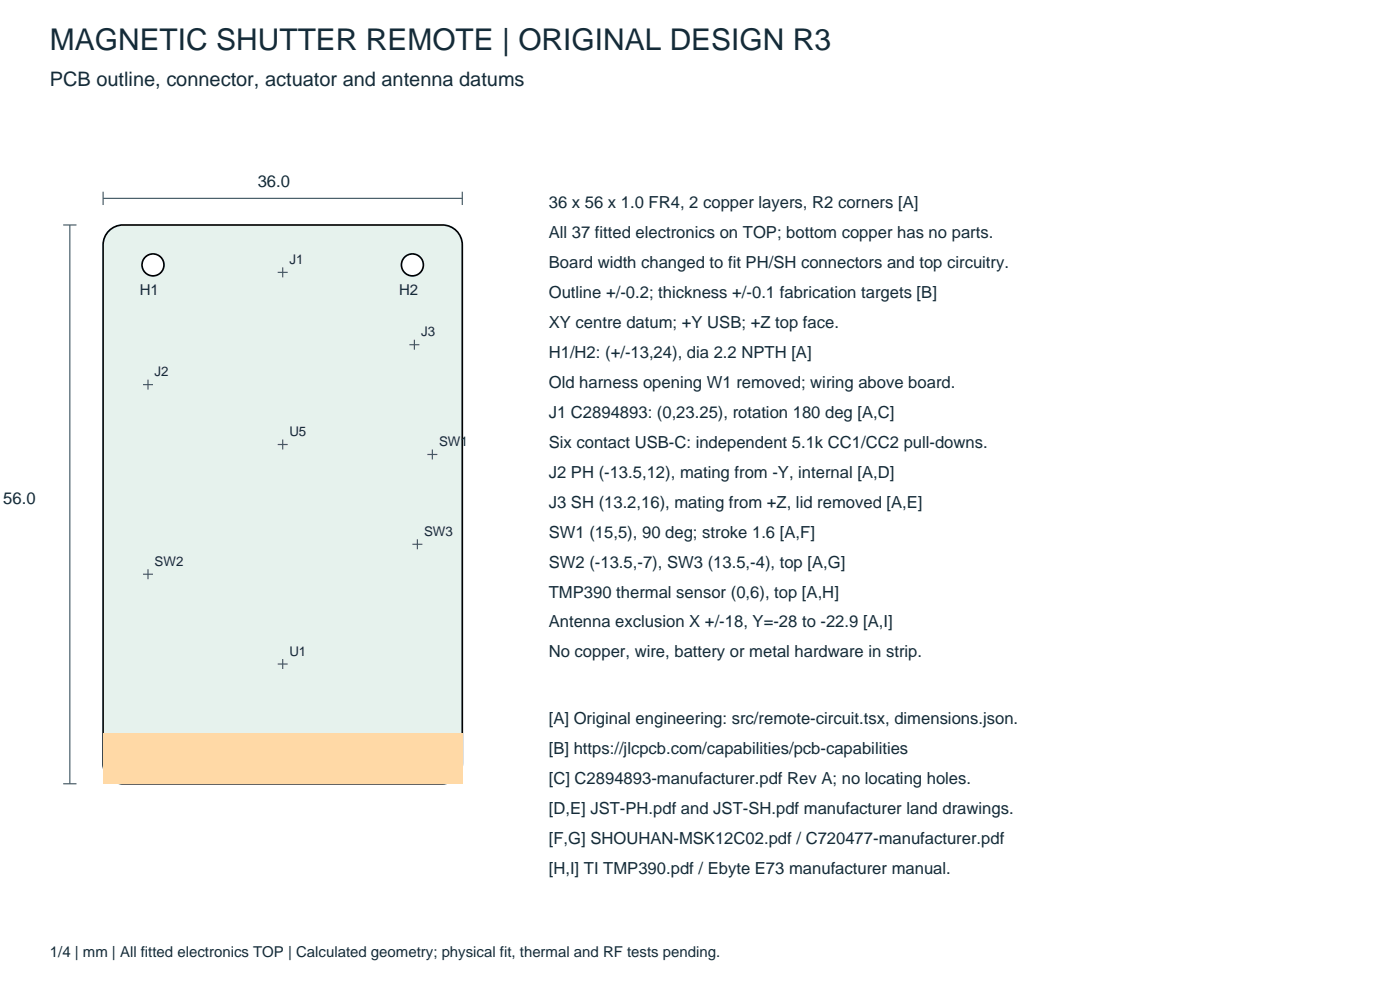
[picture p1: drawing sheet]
<svg xmlns="http://www.w3.org/2000/svg" width="297mm" height="210mm" viewBox="0 0 297 210" stroke-linecap="round" stroke-linejoin="round" font-family="sans-serif">
<defs><g id="words">
<text font-size="6.3" fill="#142b38" x="10.6" y="10.6">MAGNETIC SHUTTER REMOTE | ORIGINAL DESIGN R3</text>
<text font-size="4.2" fill="#142b38" x="10.6" y="18.3">PCB outline, connector, actuator and antenna datums</text>
<g font-size="3.5" fill="#142b38">
<text x="54.7" y="39.6">36.0</text>
<text x="116.4" y="44.2">36 x 56 x 1.0 FR4, 2 copper layers, R2 corners [A]</text>
<text x="116.4" y="50.5">All 37 fitted electronics on TOP; bottom copper has no parts.</text>
<text x="116.4" y="56.9">Board width changed to fit PH/SH connectors and top circuitry.</text>
<text x="116.4" y="63.2">Outline +/-0.2; thickness +/-0.1 fabrication targets [B]</text>
<text x="116.4" y="69.6">XY centre datum; +Y USB; +Z top face.</text>
<text x="116.4" y="75.9">H1/H2: (+/-13,24), dia 2.2 NPTH [A]</text>
<text x="116.4" y="82.3">Old harness opening W1 removed; wiring above board.</text>
<text x="116.4" y="88.6">J1 C2894893: (0,23.25), rotation 180 deg [A,C]</text>
<text x="116.4" y="95">Six contact USB-C: independent 5.1k CC1/CC2 pull-downs.</text>
<text x="116.4" y="101.3">J2 PH (-13.5,12), mating from -Y, internal [A,D]</text>
<text x=".7" y="107">56.0</text>
<text x="116.4" y="107.7">J3 SH (13.2,16), mating from +Z, lid removed [A,E]</text>
<text x="116.4" y="114">SW1 (15,5), 90 deg; stroke 1.6 [A,F]</text>
<text x="116.4" y="120.4">SW2 (-13.5,-7), SW3 (13.5,-4), top [A,G]</text>
<text x="116.4" y="126.7">TMP390 thermal sensor (0,6), top [A,H]</text>
<text x="116.4" y="133.1">Antenna exclusion X +/-18, Y=-28 to -22.9 [A,I]</text>
<text x="116.4" y="139.4">No copper, wire, battery or metal hardware in strip.</text>
<text x="116.4" y="153.6">[A] Original engineering: src/remote-circuit.tsx, dimensions.json.</text>
<text x="116.4" y="159.9">[B] https://jlcpcb.com/capabilities/pcb-capabilities</text>
<text x="116.4" y="166.3">[C] C2894893-manufacturer.pdf Rev A; no locating holes.</text>
<text x="116.4" y="172.6">[D,E] JST-PH.pdf and JST-SH.pdf manufacturer land drawings.</text>
<text x="116.4" y="179">[F,G] SHOUHAN-MSK12C02.pdf / C720477-manufacturer.pdf</text>
<text x="116.4" y="185.3">[H,I] TI TMP390.pdf / Ebyte E73 manufacturer manual.</text>
</g>
<g font-size="3.2" fill="#142b38">
<text x="29.6" y="62.5">H1</text>
<text x="84.7" y="62.5">H2</text>
<text x="10.6" y="202.9">1/4 | mm | All fitted electronics TOP | Calculated geometry; physical fit, thermal and RF tests pending.</text>
</g>
<g font-size="2.8" fill="#142b38">
<text x="61.4" y="56">J1</text>
<text x="89.3" y="71.4">J3</text>
<text x="32.8" y="79.8">J2</text>
<text x="61.4" y="92.5">U5</text>
<text x="93.1" y="94.6">SW1</text>
<text x="90" y="113.7">SW3</text>
<text x="32.8" y="120">SW2</text>
<text x="61.4" y="139.1">U1</text>
</g>
</g></defs>
<path d="M22.9 49.2a4.2 4.2 0 0 1 3.2-1.5h67.7a4.2 4.2 0 0 1 4.3 4.3v110a4.2 4.2 0 0 1-4.3 4.3h-67.7a4.2 4.2 0 0 1-4.2-4.3v-110a4.2 4.2 0 0 1 1-2.8z" fill-rule="evenodd" fill="#e6f2ed" stroke="#000" stroke-width=".35"/>
<path d="M21.9 155.5h76.2v10.8h-76.2z" fill-rule="evenodd" fill="#ffd9a6"/>
<g fill="#fff" stroke="#000" stroke-width=".35">
<circle cx="32.5" cy="56.2" r="2.33"/>
<circle cx="87.5" cy="56.2" r="2.33"/>
</g>
<g fill="none" stroke="#405966" stroke-width=".25">
<path d="M13.4 47.7h2.8M14.8 47.7v118.6M21.9 42.1h76.2M21.9 40.7v2.8M58.9 57.8h2.1M60 56.7v2.1M98.1 40.7v2.8M86.9 73.1h2.1M87.9 72.1v2.1M30.3 81.6h2.2M31.4 80.5v2.1M58.9 94.3h2.1"/>
<path d="M60 93.2v2.1M90.7 96.4h2.1M91.7 95.3v2.2M87.5 115.5h2.1M88.5 114.4v2.1M30.3 121.8h2.2M31.4 120.7v2.2M60 139.8v2.1M58.9 140.9h2.1M13.4 166.3h2.8"/>
</g>
<use href="#words"/>
</svg>
